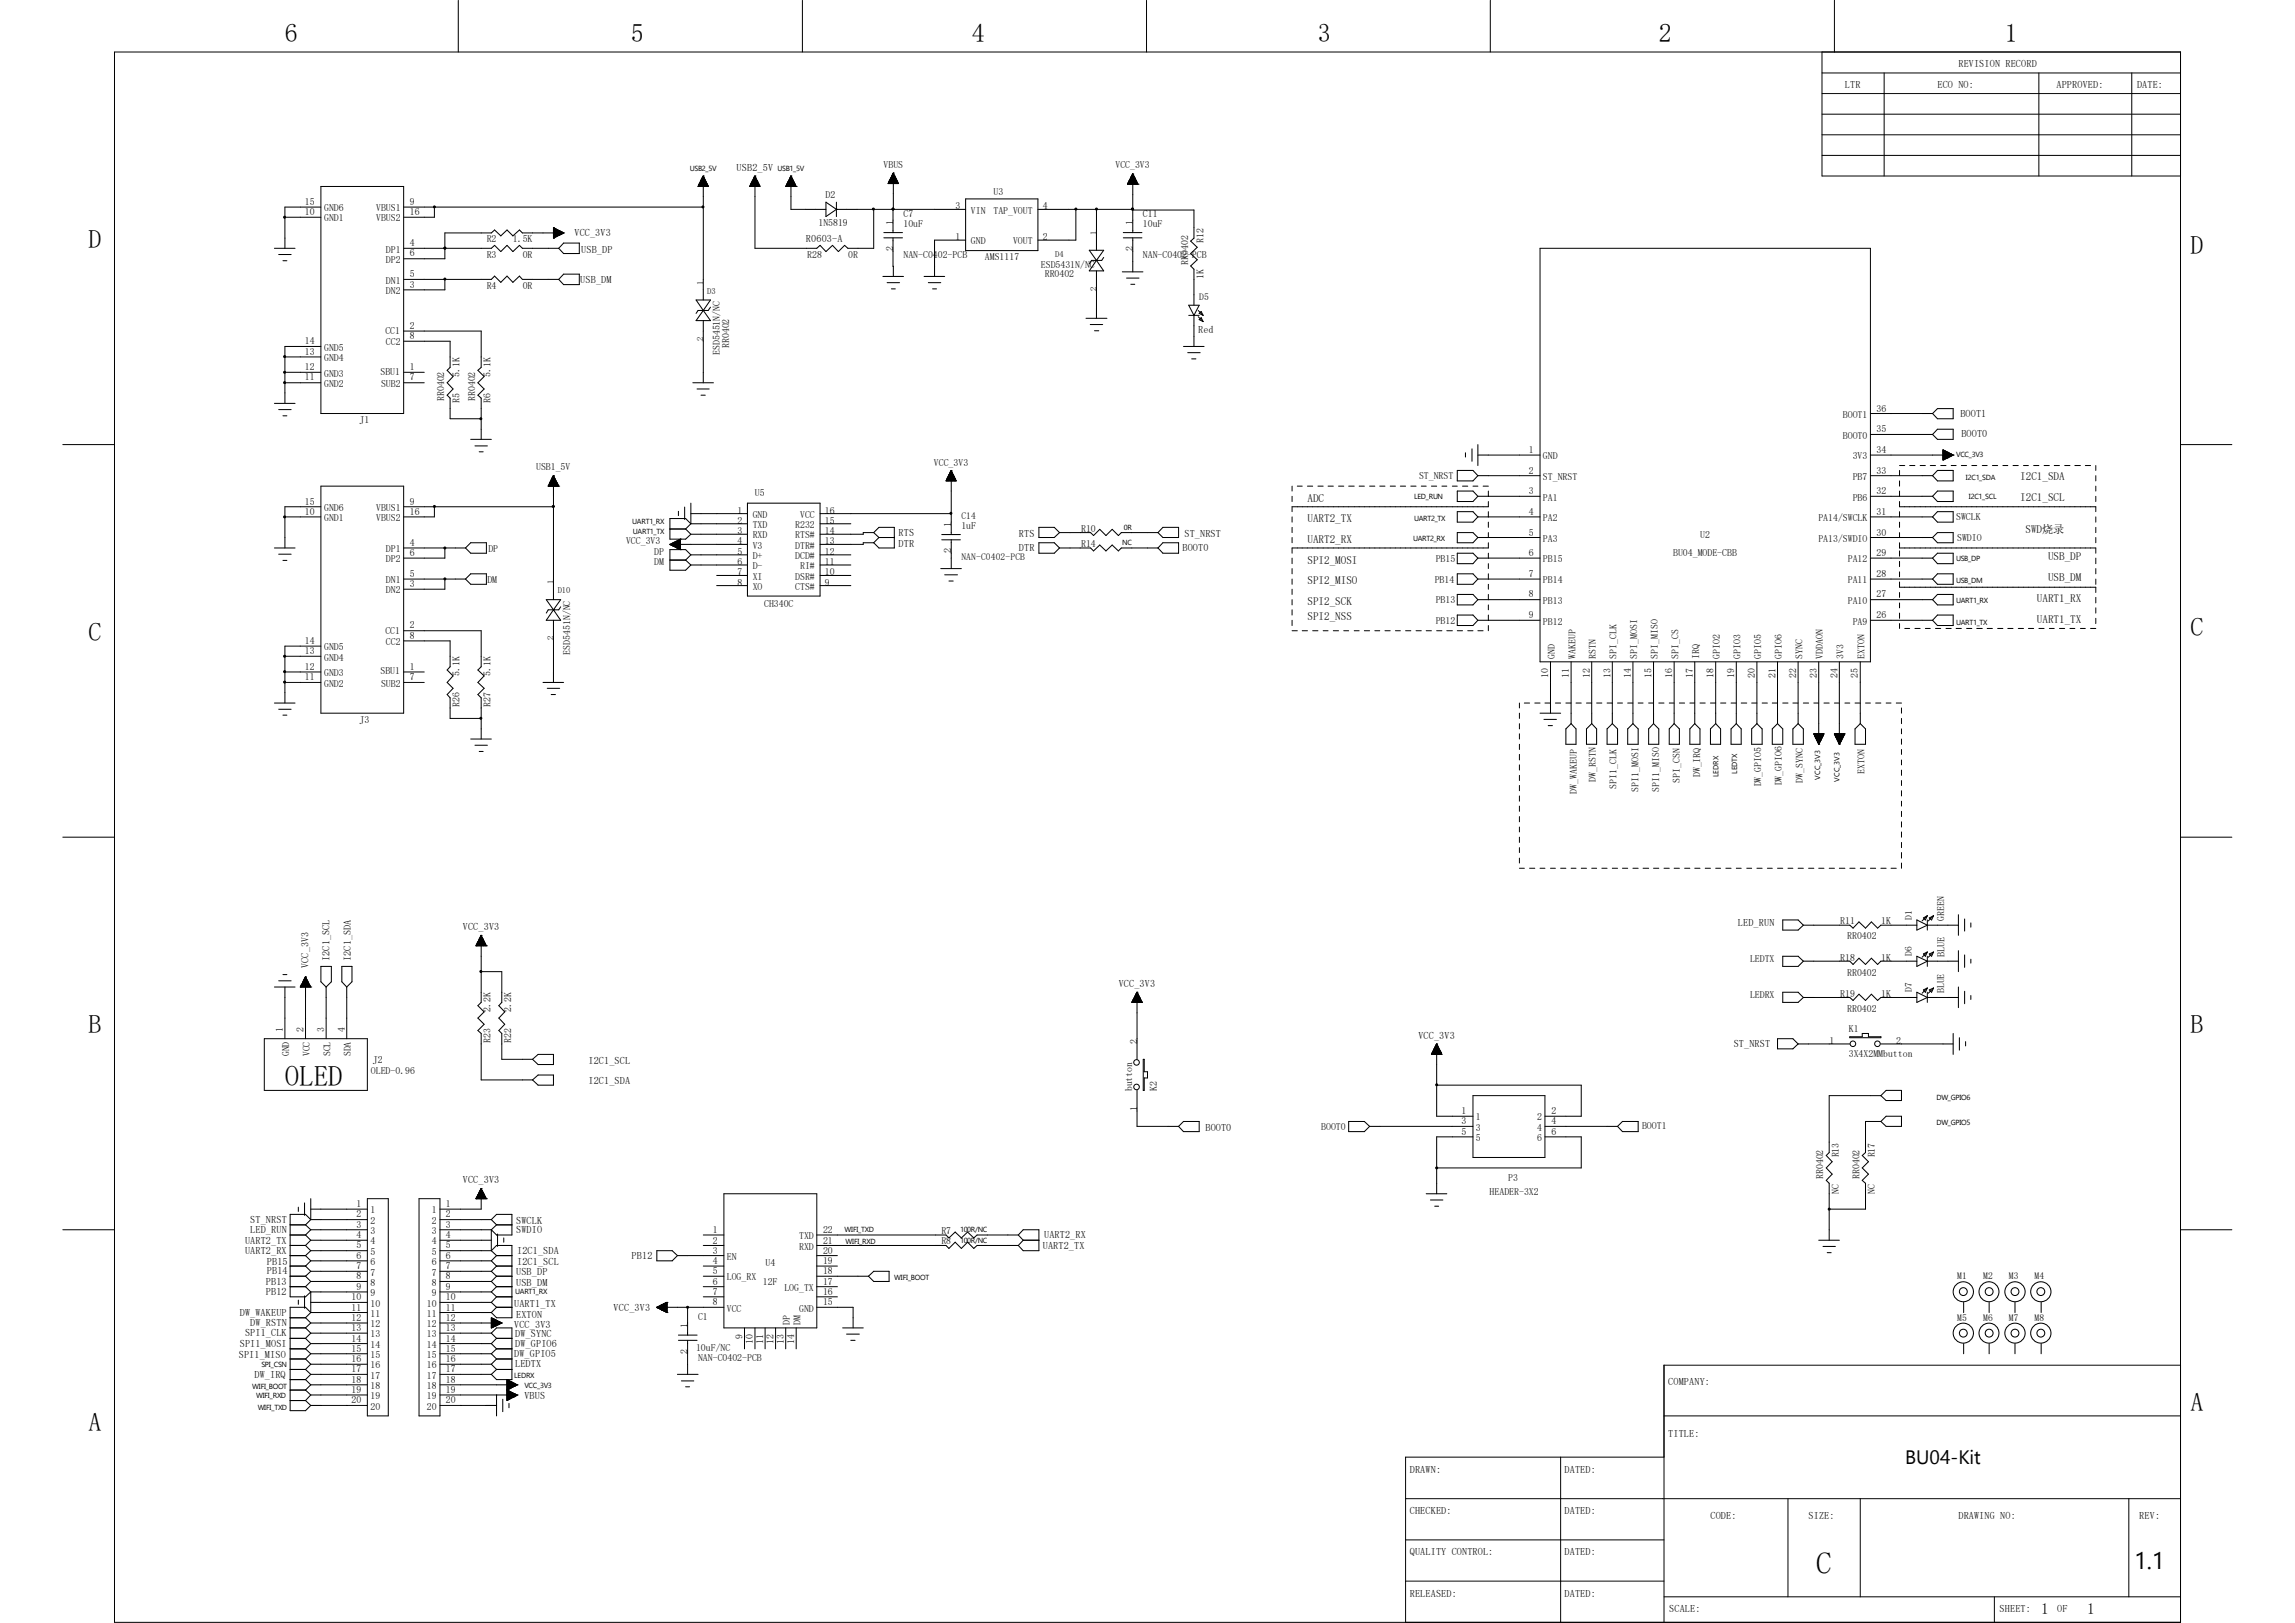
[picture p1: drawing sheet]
<svg xmlns="http://www.w3.org/2000/svg" width="297mm" height="210mm" viewBox="0 0 297 210" stroke-linecap="round" stroke-linejoin="round" font-family="sans-serif">
<defs><g id="words">
<text font-size="4" x="235" y="203.6">C</text>
<text font-size="3.7" x="36.9" y="140.5">OLED</text>
<g font-size="3.3">
<text x="36.9" y="5.4">6</text>
<text x="81.6" y="5.4">5</text>
<text x="125.8" y="5.4">4</text>
<text x="170.6" y="5.4">3</text>
<text x="214.7" y="5.4">2</text>
<text x="259.5" y="5.4">1</text>
<text x="11.5" y="32.1">D</text>
<text x="283.5" y="32.8">D</text>
<text x="11.5" y="82.9">C</text>
<text x="283.5" y="82.3">C</text>
<text x="11.5" y="133.7">B</text>
<text x="283.5" y="133.7">B</text>
<text x="11.5" y="185.2">A</text>
<text x="283.5" y="182.5">A</text>
</g>
<text font-size="3.1" x="276.2" y="203">1.1</text>
<text font-size="2.5" x="246.5" y="189.4">BU04-Kit</text>
<g font-size="2">
<text x="264.2" y="208.8">1</text>
<text x="270.1" y="208.8">1</text>
</g>
<g font-size="1.4">
<text x="169.2" y="64.9">ADC</text>
<text x="261.5" y="64.8">I2C1_SCL</text>
<text x="261.5" y="62.1">I2C1_SDA</text>
<text x="169.2" y="67.6">UART2_TX</text>
<text x="169.2" y="70.2">UART2_RX</text>
<text x="262.1" y="68.9">SWD烧录</text>
<text x="169.2" y="72.9">SPI2_MOSI</text>
<text x="169.2" y="75.6">SPI2_MISO</text>
<text x="263.6" y="77.9">UART1_RX</text>
<text x="265" y="72.5">USB_DP</text>
<text x="265" y="75.2">USB_DM</text>
<text x="169.2" y="78.3">SPI2_SCK</text>
<text x="169.2" y="80.3">SPI2_NSS</text>
<text x="263.6" y="80.6">UART1_TX</text>
</g>
<g font-size="1.3">
<text x="238.8" y="11.4">LTR</text>
<text x="250.7" y="11.4">ECO NO:</text>
<text x="253.4" y="8.7">REVISION RECORD</text>
<text x="266.1" y="11.4">APPROVED:</text>
<text x="276.6" y="11.4">DATE:</text>
<text x="95.3" y="22.1">USB2_5V</text>
<text x="114.3" y="21.8">VBUS</text>
<text x="144.4" y="21.8">VCC_3V3</text>
<text x="39.5" y="27.9">10</text>
<text x="39.5" y="26.5">15</text>
<text x="42" y="28.7">GND1</text>
<text x="42" y="27.3">GND6</text>
<text x="48.7" y="27.3">VBUS1</text>
<text x="48.7" y="28.7">VBUS2</text>
<text x="53" y="26.5">9</text>
<text x="53" y="27.9">16</text>
<text x="105.9" y="29.3">1N5819</text>
<text x="106.8" y="25.6">D2</text>
<text x="115.6" y="29.2" transform="rotate(-90 115.6 29.2)">1</text>
<text x="116.9" y="28.1">C7</text>
<text x="116.9" y="29.4">10uF</text>
<text x="123.7" y="27.1">3</text>
<text x="125.6" y="27.6">VIN</text>
<text x="128.6" y="27.6">TAP_VOUT</text>
<text x="128.6" y="25.2">U3</text>
<text x="135" y="27.1">4</text>
<text x="146.6" y="29.2" transform="rotate(-90 146.6 29.2)">1</text>
<text x="147.9" y="28.1">C11</text>
<text x="147.9" y="29.4">10uF</text>
<text x="50" y="32.7">DP1</text>
<text x="50" y="34">DP2</text>
<text x="53" y="31.9">4</text>
<text x="53" y="35.9">5</text>
<text x="53" y="33.2">6</text>
<text x="63" y="31.4">R2</text>
<text x="63" y="33.4">R3</text>
<text x="66.4" y="31.4">1.5K</text>
<text x="67.7" y="33.4">0R</text>
<text x="74.3" y="30.5">VCC_3V3</text>
<text x="75.2" y="32.7">USB_DP</text>
<text x="104.3" y="31.3">R0603-A</text>
<text x="104.5" y="33.4">R28</text>
<text x="109.8" y="33.4">0R</text>
<text x="115.6" y="32.5" transform="rotate(-90 115.6 32.5)">2</text>
<text x="116.9" y="33.4">NAN-C0402-PCB</text>
<text x="123.7" y="31.1">1</text>
<text x="125.6" y="31.6">GND</text>
<text x="127.5" y="33.6">AMS1117</text>
<text x="131.1" y="31.6">VOUT</text>
<text x="134.7" y="34.6">ESD5431N/NC</text>
<text x="135" y="31.1">2</text>
<text x="135.2" y="35.9">RR0402</text>
<text x="146.6" y="32.5" transform="rotate(-90 146.6 32.5)">2</text>
<text x="147.9" y="33.4">NAN-C0402-PCB</text>
<text x="153.8" y="34.2" transform="rotate(-90 153.8 34.2)">RR0402</text>
<text x="155.7" y="31.5" transform="rotate(-90 155.7 31.5)">R12</text>
<text x="50" y="38.1">DN2</text>
<text x="50" y="36.7">DN1</text>
<text x="53" y="37.2">3</text>
<text x="63" y="37.4">R4</text>
<text x="67.7" y="37.4">0R</text>
<text x="75.1" y="36.7">USB_DM</text>
<text x="155.7" y="36.2" transform="rotate(-90 155.7 36.2)">1K</text>
<text x="39.5" y="47.9">12</text>
<text x="39.5" y="45.9">13</text>
<text x="39.5" y="44.6">14</text>
<text x="42" y="46.7">GND4</text>
<text x="42" y="45.4">GND5</text>
<text x="49.9" y="43.3">CC1</text>
<text x="50" y="44.7">CC2</text>
<text x="53" y="47.9">1</text>
<text x="53" y="42.6">2</text>
<text x="53" y="43.9">8</text>
<text x="93.2" y="45.9" transform="rotate(-90 93.2 45.9)">ESD5451N/NC</text>
<text x="94.4" y="45" transform="rotate(-90 94.4 45)">RR0402</text>
<text x="155.1" y="43.1">Red</text>
<text x="39.5" y="49.2">11</text>
<text x="42" y="50.1">GND2</text>
<text x="42" y="48.7">GND3</text>
<text x="49.2" y="48.5">SBU1</text>
<text x="49.3" y="50.1">SUB2</text>
<text x="53" y="49.2">7</text>
<text x="57.5" y="51.9" transform="rotate(-90 57.5 51.9)">RR0402</text>
<text x="59.5" y="52.1" transform="rotate(-90 59.5 52.1)">R5</text>
<text x="59.5" y="48.7" transform="rotate(-90 59.5 48.7)">5.1K</text>
<text x="61.5" y="51.9" transform="rotate(-90 61.5 51.9)">RR0402</text>
<text x="63.5" y="52.1" transform="rotate(-90 63.5 52.1)">R6</text>
<text x="63.5" y="48.7" transform="rotate(-90 63.5 48.7)">5.1K</text>
<text x="242.9" y="53.3">36</text>
<text x="253.7" y="53.9">BOOT1</text>
<text x="46.5" y="54.7">J1</text>
<text x="197.9" y="58.6">1</text>
<text x="199.7" y="59.4">GND</text>
<text x="238.5" y="56.8">BOOT0</text>
<text x="238.5" y="54.1">BOOT1</text>
<text x="239.8" y="59.4">3V3</text>
<text x="242.9" y="58.6">34</text>
<text x="242.9" y="55.9">35</text>
<text x="253.8" y="56.6">BOOT0</text>
<text x="39.5" y="65.3">15</text>
<text x="53" y="65.3">9</text>
<text x="69.4" y="60.9">USB1_5V</text>
<text x="97.7" y="64.2">U5</text>
<text x="120.9" y="60.2">VCC_3V3</text>
<text x="183.6" y="61.9">ST_NRST</text>
<text x="197.9" y="61.3">2</text>
<text x="197.9" y="64">3</text>
<text x="199.7" y="62.1">ST_NRST</text>
<text x="199.7" y="64.8">PA1</text>
<text x="239.8" y="64.8">PB6</text>
<text x="239.8" y="62.1">PB7</text>
<text x="242.9" y="64">32</text>
<text x="242.9" y="61.3">33</text>
<text x="39.5" y="66.6">10</text>
<text x="42" y="67.4">GND1</text>
<text x="42" y="66.1">GND6</text>
<text x="48.7" y="66.1">VBUS1</text>
<text x="48.7" y="67.4">VBUS2</text>
<text x="50" y="71.5">DP1</text>
<text x="53" y="70.7">4</text>
<text x="53" y="72">6</text>
<text x="53" y="66.6">16</text>
<text x="63.2" y="71.5">DP</text>
<text x="81" y="70.4">VCC_3V3</text>
<text x="84.7" y="71.8">DP</text>
<text x="95.5" y="66.5">1</text>
<text x="95.5" y="67.8">2</text>
<text x="95.5" y="69.1">3</text>
<text x="95.5" y="70.4">4</text>
<text x="95.5" y="71.8">5</text>
<text x="97.4" y="67">GND</text>
<text x="97.4" y="68.3">TXD</text>
<text x="97.4" y="69.7">RXD</text>
<text x="97.4" y="71">V3</text>
<text x="102.9" y="71">DTR#</text>
<text x="102.9" y="69.7">RTS#</text>
<text x="102.9" y="68.3">R232</text>
<text x="103.5" y="67">VCC</text>
<text x="106.8" y="71.8">12</text>
<text x="106.8" y="70.4">13</text>
<text x="106.8" y="69.1">14</text>
<text x="106.8" y="67.8">15</text>
<text x="106.8" y="66.5">16</text>
<text x="116.3" y="69.3">RTS</text>
<text x="116.3" y="70.8">DTR</text>
<text x="123.1" y="71.6" transform="rotate(-90 123.1 71.6)">2</text>
<text x="123.1" y="68.2" transform="rotate(-90 123.1 68.2)">1</text>
<text x="124.4" y="68.5">1uF</text>
<text x="131.9" y="69.4">RTS</text>
<text x="131.9" y="71.3">DTR</text>
<text x="139.9" y="68.8">R10</text>
<text x="139.9" y="70.8">R14</text>
<text x="153" y="71.3">BOOT0</text>
<text x="153.3" y="69.4">ST_NRST</text>
<text x="197.9" y="66.6">4</text>
<text x="197.9" y="69.3">5</text>
<text x="197.9" y="72">6</text>
<text x="199.7" y="67.4">PA2</text>
<text x="199.7" y="70.1">PA3</text>
<text x="220" y="69.6">U2</text>
<text x="235.3" y="70.1">PA13/SWDIO</text>
<text x="235.3" y="67.4">PA14/SWCLK</text>
<text x="242.9" y="72">29</text>
<text x="242.9" y="69.3">30</text>
<text x="242.9" y="66.6">31</text>
<text x="253.2" y="67.3">SWCLK</text>
<text x="253.3" y="70">SWDIO</text>
<text x="50" y="76.8">DN2</text>
<text x="50" y="75.5">DN1</text>
<text x="50" y="72.8">DP2</text>
<text x="53" y="76">3</text>
<text x="53" y="74.6">5</text>
<text x="63.1" y="75.5">DM</text>
<text x="84.7" y="73.1">DM</text>
<text x="95.5" y="73.1">6</text>
<text x="95.5" y="74.5">7</text>
<text x="95.5" y="75.8">8</text>
<text x="97.4" y="72.3">D+</text>
<text x="97.4" y="73.7">D-</text>
<text x="97.4" y="75">XI</text>
<text x="97.4" y="76.3">XO</text>
<text x="102.9" y="76.3">CTS#</text>
<text x="102.9" y="75">DSR#</text>
<text x="102.9" y="72.3">DCD#</text>
<text x="103.5" y="73.7">RI#</text>
<text x="106.8" y="75.8">9</text>
<text x="106.8" y="74.5">10</text>
<text x="106.8" y="73.1">11</text>
<text x="185.7" y="75.5">PB14</text>
<text x="185.8" y="72.8">PB15</text>
<text x="197.9" y="74.6">7</text>
<text x="197.9" y="77.3">8</text>
<text x="199.7" y="72.8">PB15</text>
<text x="199.7" y="75.5">PB14</text>
<text x="216.5" y="72">BU04_MODE-CBB</text>
<text x="239.1" y="75.5">PA11</text>
<text x="239.1" y="72.8">PA12</text>
<text x="242.9" y="77.3">27</text>
<text x="242.9" y="74.6">28</text>
<text x="39.5" y="83.4">14</text>
<text x="49.9" y="82">CC1</text>
<text x="50" y="83.5">CC2</text>
<text x="53" y="81.3">2</text>
<text x="53" y="82.7">8</text>
<text x="98.9" y="78.5">CH340C</text>
<text x="185.8" y="78">PB13</text>
<text x="185.8" y="80.7">PB12</text>
<text x="197.9" y="80">9</text>
<text x="199.7" y="78.1">PB13</text>
<text x="199.7" y="80.8">PB12</text>
<text x="239.1" y="78.1">PA10</text>
<text x="239.8" y="80.8">PA9</text>
<text x="242.9" y="80">26</text>
<text x="39.5" y="88">11</text>
<text x="39.5" y="86.7">12</text>
<text x="39.5" y="84.7">13</text>
<text x="42" y="88.9">GND2</text>
<text x="42" y="87.5">GND3</text>
<text x="42" y="85.5">GND4</text>
<text x="42" y="84.2">GND5</text>
<text x="49.2" y="87.2">SBU1</text>
<text x="49.3" y="88.9">SUB2</text>
<text x="53" y="86.7">1</text>
<text x="53" y="88">7</text>
<text x="59.5" y="87.5" transform="rotate(-90 59.5 87.5)">5.1K</text>
<text x="63.5" y="87.5" transform="rotate(-90 63.5 87.5)">5.1K</text>
<text x="73.8" y="84.7" transform="rotate(-90 73.8 84.7)">ESD5451N/NC</text>
<text x="200.4" y="87.7" transform="rotate(-90 200.4 87.7)">10</text>
<text x="201.2" y="85.2" transform="rotate(-90 201.2 85.2)">GND</text>
<text x="203" y="87.7" transform="rotate(-90 203 87.7)">11</text>
<text x="203.9" y="85.2" transform="rotate(-90 203.9 85.2)">WAKEUP</text>
<text x="205.7" y="87.7" transform="rotate(-90 205.7 87.7)">12</text>
<text x="206.5" y="85.2" transform="rotate(-90 206.5 85.2)">RSTN</text>
<text x="208.4" y="87.7" transform="rotate(-90 208.4 87.7)">13</text>
<text x="209.2" y="85.2" transform="rotate(-90 209.2 85.2)">SPI_CLK</text>
<text x="211.1" y="87.7" transform="rotate(-90 211.1 87.7)">14</text>
<text x="211.9" y="85.2" transform="rotate(-90 211.9 85.2)">SPI_MOSI</text>
<text x="213.7" y="87.7" transform="rotate(-90 213.7 87.7)">15</text>
<text x="214.5" y="85.2" transform="rotate(-90 214.5 85.2)">SPI_MISO</text>
<text x="216.4" y="87.7" transform="rotate(-90 216.4 87.7)">16</text>
<text x="217.2" y="85.2" transform="rotate(-90 217.2 85.2)">SPI_CS</text>
<text x="219.1" y="87.7" transform="rotate(-90 219.1 87.7)">17</text>
<text x="219.9" y="85.2" transform="rotate(-90 219.9 85.2)">IRQ</text>
<text x="221.7" y="87.7" transform="rotate(-90 221.7 87.7)">18</text>
<text x="222.6" y="85.2" transform="rotate(-90 222.6 85.2)">GPIO2</text>
<text x="224.4" y="87.7" transform="rotate(-90 224.4 87.7)">19</text>
<text x="225.3" y="85.2" transform="rotate(-90 225.3 85.2)">GPIO3</text>
<text x="227.1" y="87.7" transform="rotate(-90 227.1 87.7)">20</text>
<text x="227.9" y="85.2" transform="rotate(-90 227.9 85.2)">GPIO5</text>
<text x="229.8" y="87.7" transform="rotate(-90 229.8 87.7)">21</text>
<text x="230.6" y="85.2" transform="rotate(-90 230.6 85.2)">GPIO6</text>
<text x="232.5" y="87.7" transform="rotate(-90 232.5 87.7)">22</text>
<text x="233.3" y="85.2" transform="rotate(-90 233.3 85.2)">SYNC</text>
<text x="235.1" y="87.7" transform="rotate(-90 235.1 87.7)">23</text>
<text x="235.9" y="85.2" transform="rotate(-90 235.9 85.2)">VDDAON</text>
<text x="237.8" y="87.7" transform="rotate(-90 237.8 87.7)">24</text>
<text x="238.6" y="85.2" transform="rotate(-90 238.6 85.2)">3V3</text>
<text x="240.5" y="87.7" transform="rotate(-90 240.5 87.7)">25</text>
<text x="241.3" y="85.2" transform="rotate(-90 241.3 85.2)">EXTON</text>
<text x="46.5" y="93.5">J3</text>
<text x="59.5" y="91.5" transform="rotate(-90 59.5 91.5)">R26</text>
<text x="63.5" y="91.5" transform="rotate(-90 63.5 91.5)">R27</text>
<text x="206.5" y="101.1" transform="rotate(-90 206.5 101.1)">DW_RSTN</text>
<text x="217.4" y="101.3" transform="rotate(-90 217.4 101.3)">SPI_CSN</text>
<text x="220" y="100.6" transform="rotate(-90 220 100.6)">DW_IRQ</text>
<text x="227.9" y="101.8" transform="rotate(-90 227.9 101.8)">DW_GPIO5</text>
<text x="230.6" y="101.6" transform="rotate(-90 230.6 101.6)">DW_GPIO6</text>
<text x="233.3" y="101.3" transform="rotate(-90 233.3 101.3)">DW_SYNC</text>
<text x="241.3" y="100.2" transform="rotate(-90 241.3 100.2)">EXTON</text>
<text x="204.1" y="102.7" transform="rotate(-90 204.1 102.7)">DW_WAKEUP</text>
<text x="209.2" y="102.1" transform="rotate(-90 209.2 102.1)">SPI1_CLK</text>
<text x="212" y="102.4" transform="rotate(-90 212 102.4)">SPI1_MOSI</text>
<text x="214.7" y="102.4" transform="rotate(-90 214.7 102.4)">SPI1_MISO</text>
<text x="224.9" y="119.8">LED_RUN</text>
<text x="238.2" y="119.6">R11</text>
<text x="243.5" y="119.6">1K</text>
<text x="251.6" y="119.2" transform="rotate(-90 251.6 119.2)">GREEN</text>
<text x="39.9" y="125.3" transform="rotate(-90 39.9 125.3)">VCC_3V3</text>
<text x="42.6" y="124.4" transform="rotate(-90 42.6 124.4)">I2C1_SCL</text>
<text x="45.4" y="124.4" transform="rotate(-90 45.4 124.4)">I2C1_SDA</text>
<text x="59.9" y="120.4">VCC_3V3</text>
<text x="226.5" y="124.5">LEDTX</text>
<text x="238.2" y="124.3">R18</text>
<text x="239.1" y="121.5">RR0402</text>
<text x="243.5" y="124.3">1K</text>
<text x="251.6" y="123.9" transform="rotate(-90 251.6 123.9)">BLUE</text>
<text x="63.5" y="130.9" transform="rotate(-90 63.5 130.9)">2.2K</text>
<text x="66.2" y="130.9" transform="rotate(-90 66.2 130.9)">2.2K</text>
<text x="144.8" y="127.7">VCC_3V3</text>
<text x="226.5" y="129.2">LEDRX</text>
<text x="238.2" y="128.9">R19</text>
<text x="239.1" y="126.2">RR0402</text>
<text x="239.1" y="130.9">RR0402</text>
<text x="243.5" y="128.9">1K</text>
<text x="251.6" y="128.5" transform="rotate(-90 251.6 128.5)">BLUE</text>
<text x="36.6" y="133.6" transform="rotate(-90 36.6 133.6)">1</text>
<text x="37.4" y="136.7" transform="rotate(-90 37.4 136.7)">GND</text>
<text x="39.3" y="133.6" transform="rotate(-90 39.3 133.6)">2</text>
<text x="40.1" y="136.7" transform="rotate(-90 40.1 136.7)">VCC</text>
<text x="42" y="133.6" transform="rotate(-90 42 133.6)">3</text>
<text x="42.8" y="136.7" transform="rotate(-90 42.8 136.7)">SCL</text>
<text x="44.6" y="133.6" transform="rotate(-90 44.6 133.6)">4</text>
<text x="45.4" y="136.7" transform="rotate(-90 45.4 136.7)">SDA</text>
<text x="48.3" y="137.5">J2</text>
<text x="63.5" y="135" transform="rotate(-90 63.5 135)">R23</text>
<text x="66.2" y="135" transform="rotate(-90 66.2 135)">R22</text>
<text x="76.2" y="137.6">I2C1_SCL</text>
<text x="147.2" y="135.1" transform="rotate(-90 147.2 135.1)">2</text>
<text x="183.6" y="134.4">VCC_3V3</text>
<text x="224.4" y="135.5">ST_NRST</text>
<text x="236.8" y="135.1">1</text>
<text x="239.3" y="133.6">K1</text>
<text x="239.3" y="136.8">3X4X2MMbutton</text>
<text x="245.4" y="135.1">2</text>
<text x="48" y="139">OLED-0.96</text>
<text x="76.2" y="140.3">I2C1_SDA</text>
<text x="146.5" y="141.2" transform="rotate(-90 146.5 141.2)">button</text>
<text x="147.2" y="143.7" transform="rotate(-90 147.2 143.7)">1</text>
<text x="149.7" y="141.2" transform="rotate(-90 149.7 141.2)">K2</text>
<text x="156" y="146.3">BOOT0</text>
<text x="171" y="146.2">BOOT0</text>
<text x="189.1" y="144.2">1</text>
<text x="189.1" y="145.5">3</text>
<text x="189.1" y="146.9">5</text>
<text x="191" y="145">1</text>
<text x="191" y="146.3">3</text>
<text x="191" y="147.7">5</text>
<text x="198.9" y="145">2</text>
<text x="198.9" y="146.3">4</text>
<text x="198.9" y="147.7">6</text>
<text x="200.8" y="144.2">2</text>
<text x="200.8" y="145.5">4</text>
<text x="200.8" y="146.9">6</text>
<text x="212.5" y="146">BOOT1</text>
<text x="238" y="149.8" transform="rotate(-90 238 149.8)">R13</text>
<text x="242.6" y="149.8" transform="rotate(-90 242.6 149.8)">R17</text>
<text x="59.9" y="153.1">VCC_3V3</text>
<text x="192.8" y="154.6">HEADER-3X2</text>
<text x="195.2" y="152.9">P3</text>
<text x="236" y="152.6" transform="rotate(-90 236 152.6)">RR0402</text>
<text x="238" y="154.5" transform="rotate(-90 238 154.5)">NC</text>
<text x="240.7" y="152.6" transform="rotate(-90 240.7 152.6)">RR0402</text>
<text x="242.6" y="154.5" transform="rotate(-90 242.6 154.5)">NC</text>
<text x="31.7" y="160.9">UART2_TX</text>
<text x="32.4" y="158.2">ST_NRST</text>
<text x="32.4" y="159.6">LED_RUN</text>
<text x="46.1" y="156.2">1</text>
<text x="46.1" y="157.5">2</text>
<text x="46.1" y="158.9">3</text>
<text x="46.1" y="160.2">4</text>
<text x="46.1" y="161.5">5</text>
<text x="48" y="157">1</text>
<text x="48" y="158.4">2</text>
<text x="48" y="159.7">3</text>
<text x="48" y="161">4</text>
<text x="55.9" y="157">1</text>
<text x="55.9" y="158.4">2</text>
<text x="55.9" y="159.7">3</text>
<text x="55.9" y="161">4</text>
<text x="57.7" y="156.2">1</text>
<text x="57.7" y="157.5">2</text>
<text x="57.7" y="158.9">3</text>
<text x="57.7" y="160.2">4</text>
<text x="57.7" y="161.5">5</text>
<text x="66.8" y="158.4">SWCLK</text>
<text x="66.8" y="159.6">SWDIO</text>
<text x="92.2" y="159.6">1</text>
<text x="92.2" y="160.9">2</text>
<text x="103.4" y="160.4">TXD</text>
<text x="103.4" y="161.7">RXD</text>
<text x="106.5" y="159.6">22</text>
<text x="106.5" y="160.9">21</text>
<text x="121.8" y="159.7">R7</text>
<text x="121.8" y="161">R8</text>
<text x="135" y="161.7">UART2_TX</text>
<text x="135.1" y="160.2">UART2_RX</text>
<text x="31.7" y="162.2">UART2_RX</text>
<text x="34.4" y="166.2">PB13</text>
<text x="34.4" y="167.6">PB12</text>
<text x="34.5" y="163.7">PB15</text>
<text x="34.5" y="164.9">PB14</text>
<text x="46.1" y="162.9">6</text>
<text x="46.1" y="164.2">7</text>
<text x="46.1" y="165.6">8</text>
<text x="46.1" y="166.9">9</text>
<text x="48" y="162.4">5</text>
<text x="48" y="163.7">6</text>
<text x="48" y="165.1">7</text>
<text x="48" y="166.4">8</text>
<text x="48" y="167.7">9</text>
<text x="55.9" y="162.4">5</text>
<text x="55.9" y="163.7">6</text>
<text x="55.9" y="165.1">7</text>
<text x="55.9" y="166.4">8</text>
<text x="55.9" y="167.7">9</text>
<text x="57.7" y="162.9">6</text>
<text x="57.7" y="164.2">7</text>
<text x="57.7" y="165.6">8</text>
<text x="57.7" y="166.9">9</text>
<text x="66.8" y="165">USB_DP</text>
<text x="66.8" y="166.4">USB_DM</text>
<text x="66.9" y="162.2">I2C1_SDA</text>
<text x="66.9" y="163.7">I2C1_SCL</text>
<text x="81.7" y="162.9">PB12</text>
<text x="92.2" y="162.2">3</text>
<text x="92.2" y="163.6">4</text>
<text x="92.2" y="164.9">5</text>
<text x="92.2" y="166.2">6</text>
<text x="92.2" y="167.6">7</text>
<text x="94.1" y="163">EN</text>
<text x="94.1" y="165.7">LOG_RX</text>
<text x="98.7" y="166.2">12F</text>
<text x="99.1" y="163.8">U4</text>
<text x="101.5" y="167">LOG_TX</text>
<text x="106.5" y="162.2">20</text>
<text x="106.5" y="163.6">19</text>
<text x="106.5" y="164.9">18</text>
<text x="106.5" y="166.2">17</text>
<text x="106.5" y="167.6">16</text>
<text x="31" y="170.3">DW_WAKEUP</text>
<text x="31.7" y="172.9">SPI1_CLK</text>
<text x="32.4" y="171.6">DW_RSTN</text>
<text x="45.5" y="168.2">10</text>
<text x="45.5" y="169.6">11</text>
<text x="45.5" y="170.9">12</text>
<text x="45.5" y="172.3">13</text>
<text x="45.5" y="173.6">14</text>
<text x="48" y="169.1">10</text>
<text x="48" y="170.4">11</text>
<text x="48" y="171.7">12</text>
<text x="48" y="173.1">13</text>
<text x="55.2" y="169.1">10</text>
<text x="55.2" y="170.4">11</text>
<text x="55.2" y="171.7">12</text>
<text x="55.2" y="173.1">13</text>
<text x="57.7" y="168.2">10</text>
<text x="57.7" y="169.6">11</text>
<text x="57.7" y="170.9">12</text>
<text x="57.7" y="172.3">13</text>
<text x="57.7" y="173.6">14</text>
<text x="66.5" y="169.2">UART1_TX</text>
<text x="66.5" y="171.8">VCC_3V3</text>
<text x="66.7" y="173.1">DW_SYNC</text>
<text x="66.8" y="170.5">EXTON</text>
<text x="79.4" y="169.6">VCC_3V3</text>
<text x="89" y="171.8" transform="rotate(-90 89 171.8)">1</text>
<text x="90.3" y="170.8">C1</text>
<text x="92.2" y="168.9">8</text>
<text x="94.1" y="169.7">VCC</text>
<text x="96.1" y="173.3" transform="rotate(-90 96.1 173.3)">9</text>
<text x="97.4" y="173.9" transform="rotate(-90 97.4 173.9)">10</text>
<text x="98.8" y="173.9" transform="rotate(-90 98.8 173.9)">11</text>
<text x="100.1" y="173.9" transform="rotate(-90 100.1 173.9)">12</text>
<text x="101.4" y="173.9" transform="rotate(-90 101.4 173.9)">13</text>
<text x="102.2" y="171.4" transform="rotate(-90 102.2 171.4)">DP</text>
<text x="102.8" y="173.9" transform="rotate(-90 102.8 173.9)">14</text>
<text x="103.4" y="169.7">GND</text>
<text x="103.6" y="171.4" transform="rotate(-90 103.6 171.4)">DM</text>
<text x="106.5" y="168.9">15</text>
<text x="30.9" y="175.7">SPI1_MISO</text>
<text x="31" y="174.2">SPI1_MOSI</text>
<text x="32.9" y="178.3">DW_IRQ</text>
<text x="45.5" y="174.9">15</text>
<text x="45.5" y="176.3">16</text>
<text x="45.5" y="177.6">17</text>
<text x="45.5" y="178.9">18</text>
<text x="48" y="174.4">14</text>
<text x="48" y="175.7">15</text>
<text x="48" y="177.1">16</text>
<text x="48" y="178.4">17</text>
<text x="48" y="179.7">18</text>
<text x="55.2" y="174.4">14</text>
<text x="55.2" y="175.7">15</text>
<text x="55.2" y="177.1">16</text>
<text x="55.2" y="178.4">17</text>
<text x="55.2" y="179.7">18</text>
<text x="57.7" y="174.9">15</text>
<text x="57.7" y="176.3">16</text>
<text x="57.7" y="177.6">17</text>
<text x="57.7" y="178.9">18</text>
<text x="66.5" y="175.6">DW_GPIO5</text>
<text x="66.7" y="174.2">DW_GPIO6</text>
<text x="66.7" y="176.9">LEDTX</text>
<text x="89" y="175.2" transform="rotate(-90 89 175.2)">2</text>
<text x="90.1" y="174.8">10uF/NC</text>
<text x="90.3" y="176.1">NAN-C0402-PCB</text>
<text x="215.9" y="179.2">COMPANY:</text>
<text x="45.5" y="180.3">19</text>
<text x="45.5" y="181.6">20</text>
<text x="48" y="181.1">19</text>
<text x="48" y="182.4">20</text>
<text x="55.2" y="181.1">19</text>
<text x="55.2" y="182.4">20</text>
<text x="57.7" y="180.3">19</text>
<text x="57.7" y="181.6">20</text>
<text x="67.9" y="181.1">VBUS</text>
<text x="215.9" y="185.9">TITLE:</text>
<text x="182.5" y="190.5">DRAWN:</text>
<text x="202.5" y="190.5">DATED:</text>
<text x="182.5" y="195.9">CHECKED:</text>
<text x="202.5" y="195.9">DATED:</text>
<text x="221.4" y="196.6">CODE:</text>
<text x="234.1" y="196.6">SIZE:</text>
<text x="253.4" y="196.6">DRAWING NO:</text>
<text x="276.9" y="196.6">REV:</text>
<text x="182.5" y="201.3">QUALITY CONTROL:</text>
<text x="202.5" y="201.3">DATED:</text>
<text x="182.5" y="206.6">RELEASED:</text>
<text x="202.5" y="206.6">DATED:</text>
<text x="216" y="208.6">SCALE:</text>
<text x="258.8" y="208.6">SHEET:</text>
<text x="266.2" y="208.6">OF</text>
</g>
<g font-size="1.2">
<text x="155.2" y="38.8">D5</text>
<text x="124.4" y="67.1">C14</text>
<text x="124.4" y="72.5">NAN-C0402-PCB</text>
<text x="247.4" y="119" transform="rotate(-90 247.4 119)">D1</text>
<text x="247.4" y="123.7" transform="rotate(-90 247.4 123.7)">D6</text>
<text x="247.4" y="128.4" transform="rotate(-90 247.4 128.4)">D7</text>
<text x="253.3" y="165.6">M1</text>
<text x="256.7" y="165.6">M2</text>
<text x="260" y="165.6">M3</text>
<text x="263.3" y="165.6">M4</text>
<text x="253.3" y="170.9">M5</text>
<text x="256.7" y="170.9">M6</text>
<text x="260" y="170.9">M7</text>
<text x="263.3" y="170.9">M8</text>
</g>
<g font-size="1.1">
<text x="136.6" y="33.3">D4</text>
<text x="141.9" y="30.4" transform="rotate(-90 141.9 30.4)">1</text>
<text x="91" y="36.8" transform="rotate(-90 91 36.8)">1</text>
<text x="91.5" y="38">D3</text>
<text x="141.9" y="37.6" transform="rotate(-90 141.9 37.6)">2</text>
<text x="91" y="44.1" transform="rotate(-90 91 44.1)">2</text>
<text x="71.6" y="75.6" transform="rotate(-90 71.6 75.6)">1</text>
<text x="72.2" y="76.8">D10</text>
<text x="71.6" y="82.8" transform="rotate(-90 71.6 82.8)">2</text>
</g>
<g font-size="1">
<text x="89.3" y="22.1">USB2_5V</text>
<text x="100.6" y="22.1">USB1_5V</text>
<text x="253.2" y="59.1">VCC_3V3</text>
<text x="183" y="64.6">LED_RUN</text>
<text x="254.4" y="62.1">I2C1_SDA</text>
<text x="254.8" y="64.6">I2C1_SCL</text>
<text x="81.8" y="67.8">UART1_RX</text>
<text x="81.9" y="69.1">UART1_TX</text>
<text x="145.2" y="70.5">NC</text>
<text x="145.5" y="68.5">0R</text>
<text x="182.9" y="70">UART2_RX</text>
<text x="183" y="67.4">UART2_TX</text>
<text x="253.2" y="72.6">USB_DP</text>
<text x="253.2" y="75.5">USB_DM</text>
<text x="253.2" y="78">UART1_RX</text>
<text x="253.2" y="80.8">UART1_TX</text>
<text x="222.4" y="100.6" transform="rotate(-90 222.4 100.6)">LEDRX</text>
<text x="224.8" y="100.2" transform="rotate(-90 224.8 100.2)">LEDTX</text>
<text x="235.5" y="100.9" transform="rotate(-90 235.5 100.9)">VCC_3V3</text>
<text x="238.1" y="101.1" transform="rotate(-90 238.1 101.1)">VCC_3V3</text>
<text x="250.6" y="142.3">DW_GPIO6</text>
<text x="250.6" y="145.6">DW_GPIO5</text>
<text x="109.3" y="159.4">WIFI_TXD</text>
<text x="109.4" y="161">WIFI_RXD</text>
<text x="124.2" y="159.4">100R/NC</text>
<text x="124.2" y="160.8">100R/NC</text>
<text x="66.7" y="167.4">UART1_RX</text>
<text x="115.7" y="165.7">WIFI_BOOT</text>
<text x="32.6" y="179.7">WIFI_BOOT</text>
<text x="33.8" y="176.9">SPI_CSN</text>
<text x="66.5" y="178.3">LEDRX</text>
<text x="67.9" y="179.6">VCC_3V3</text>
<text x="33.1" y="180.9">WIFI_RXD</text>
<text x="33.4" y="182.4">WIFI_TXD</text>
</g>
</g></defs>
<g fill="none" stroke="#000" stroke-width=".13">
<path d="M14.8 6.7h267.4v203.2h-267.4zM59.3 0v6.7M103.8 0v6.7M148.4 0v6.7M192.9 0v6.7M235.8 14.8h46.4M235.8 9.4h46.4M235.8 12.1h46.4M235.8 17.4h46.4M235.8 6.7v16.1h46.4M237.4 0v6.7M243.8 9.4v13.4"/>
<path d="M263.9 9.4v13.4M275.9 9.4v13.4M35.5 32.1h2.7M36.1 32.9h1.6M36.6 33.7h.5M36.9 28.1h4.6M41.5 24.1h10.7v29.4h-10.7zM41.5 26.8h-4.6v5.3M52.2 32.1h11.4l.4-.4 .8 .9 .8-.9 .8 .9 .8-.9 .4 .4h4.7M52.2 36.2h11.4l.4-.5 .8 .8 .8-.8 .8 .8 .8-.8 .4 .5h4.7M52.2 26.8h38.8M56.2 26.8v1.3h-4"/>
<path d="M57.6 32.1h.1M57.6 36.2v1.3h-5.4M71.6 30.8h.1M71.6 29.5h.1M71.6 30.8h.2M71.6 30.1h1.3M71.6 29.5v1.3M71.6 29.5l1.3 .6M71.6 30.7h.2M71.6 30.6h.4M71.6 29.8h.6v.7h-.6M71.6 30.5h.7"/>
<path d="M71.6 30.4h.8M71.6 30.4h.9M71.6 30.3h1M71.6 30.2h1.3M71.6 30.1h1.2v.1M71.6 30h1.1v.3M71.6 29.9h1M71.6 29.9h.9M71.6 29.8h.7v.6M71.6 29.8h.7M71.6 29.7h.5M71.6 29.6h.3v1"/>
<path d="M71.6 29.5h.2M71.6 29.5h.1v1.3M71.7 29.5v1.3M71.8 29.5v1.2M71.8 29.6v1M72 29.6v1M72 29.7v.9M72.1 29.7v.9h-.5M72.1 29.8v.7M72.2 29.8v.7M72.3 29.8v.6M72.4 29.9v.5"/>
<path d="M72.5 29.9v.5M72.6 29.9v.4M72.6 30v.3M72.7 30v.3h-1.1M72.8 30.1v.1M72.9 30.1h.1M72.9 30.1h-5.3l-.4-.3-.8 .7-.8-.7-.8 .7-.8-.7-.4 .3h-6v3.4h-5.4M72.9 30.1l-1.3 .7M72.9 31.5h2.1v1.3h-2.1l-.6-.7zM72.9 35.5h2.1v1.3h-2.1l-.6-.6zM90.1 38.8h1.8l-.9 1.4zM90.4 24.1v-.1h1.3v.1"/>
<path d="M90.4 24h1.2M90.4 24h1.2v.1M90.4 23.9v.2M90.5 23.9h1.1M90.5 24.1v-.3h1v.3M90.5 23.8h1M90.5 23.7h1v.4M90.5 23.7v.4M90.6 23.7h.9M90.6 23.7h.8v.4M90.6 23.6h.8M90.6 23.6v.5"/>
<path d="M90.6 23.5h.8v.6M90.6 23.5h.8M90.6 23.5v.6M90.7 23.4h.6v.7M90.7 23.4v.7M90.7 23.4h.6M90.7 23.3h.6v.8M90.7 23.3v.8M90.8 23.3h.4M90.8 23.2h.4v.9M90.8 23.2v.9M90.8 23.2h.4"/>
<path d="M90.8 23.1h.3v1M90.8 23v1.1M90.9 23h.2M90.9 23h.2v1.1M90.9 22.9v1.2M90.9 22.9h.2M91 22.9h.1v1.2M91 22.8h.1M91 22.8l-.7 1.3h1.4M91 22.8v16M91 22.8l.7 1.3M91 22.8v1.3"/>
<path d="M91.9 39.8l-.2 .4h-1.4l-.2 .4M97.1 24.1v-.1h1.2v.1M97.1 24h1.2M97.1 24h1.2v.1M97.2 24.1v-.3h1v.3M97.2 23.8h1M97.2 23.7h1v.4M97.2 23.7v.4M97.2 23.7h.9M97.2 23.7h.9v.4M97.2 23.6v.5M97.3 23.6h.8"/>
<path d="M97.3 23.5h.8v.6M97.3 23.5h.7M97.3 23.5v.6M97.4 23.4h.6v.7M97.4 23.3h.6v.8M97.4 23.3v.8M97.5 23.3h.4M97.5 23.2h.4v.9M97.5 23.1h.3v1M97.5 23v1.1M97.6 23h.2M97.6 23h.2v1.1"/>
<path d="M97.6 22.9v1.2M97.6 22.9h.1M97.6 22.9h.1v1.2M97.6 22.8v1.3M97.7 22.8h.1M97.7 22.8v9.3h8l.4-.4 .8 .9 .8-.9 .8 .9 .8-.9 .4 .4h3.4v-5M97.7 22.8l-.7 1.3h1.3M97.7 22.8l.6 1.3M97.9 23.2h-.4v.9M98 23.4h-.6v.7M98.3 23.9h-1.2v.2M101.7 24.1h.1"/>
<path d="M101.7 24.1h1.3M101.7 24h1.3M101.8 24h1.2v.1M101.8 23.9h1.1v.2M101.8 23.8h1.1M101.8 23.9v.2M101.9 24.1v-.3h1v.3M101.9 23.7h.9M101.9 23.7h.9v.4M101.9 23.7v.4M101.9 23.6h.9v.5M101.9 23.5v.6"/>
<path d="M102 23.5h.7M102 24.1v-.6h.7v.6M102.1 23.4h.6M102.1 23.4h.6v.7M102.1 23.3v.8M102.1 23.3h.6M102.2 23.3h.4v.8M102.2 23.2h.4v.9M102.2 23h.3v1.1M102.2 23v1.1M102.3 23h.1M102.3 22.9h.1v1.2"/>
<path d="M102.3 22.9v1.2M102.3 22.9h.1M102.3 22.8h.1v1.3M102.3 22.8v1.3M102.4 22.8h.1M102.4 22.8v4.3h4.5M102.4 22.8l-.7 1.3M102.4 22.8l.6 1.3M102.5 23.1h-.3v1M102.6 23.2h-.4v.9M103 24h-1.2v.1M103 24.1h.1"/>
<path d="M106.9 26.2l1.3 .9-1.3 .9zM108.2 27.1h.1M108.2 26.2v1.8M108.2 27.1h16.8M114.3 35.8h2.6M114.4 30.8h2.4M114.4 30.1h2.4M114.8 36.6h1.6M115 23.7h1.2M115 23.6h1.2v.1M115.1 23.7v-.2h1v.2M115.1 23.4h1"/>
<path d="M115.1 23.4h1v.3M115.1 23.3v.4M115.1 23.3h.9M115.1 23.3h.9v.4M115.1 23.2v.5M115.2 23.2h.8M115.2 23.7v-.5h.8v.5M115.3 23.1h.7M115.3 23h.6v.7M115.3 23v.7M115.3 23h.6M115.4 22.9h.5v.8"/>
<path d="M115.4 37.4h.5M115.4 22.8h.4v.9M115.4 22.7h.4v1M115.4 22.7v1M115.5 22.7h.2M115.5 22.6h.2v1.1M115.5 22.6v1.1M115.5 22.6h.2M115.5 22.5h.2v1.2M115.5 22.4v1.3M115.6 27.1v3M115.6 30.8v5"/>
<path d="M115.6 22.4h.1M115.6 27.1h.1M115.6 22.4l.7 1.3h-1.4zM115.6 22.4v4.7M115.8 22.8h-.4v.9M115.9 22.9h-.5v.8M116.2 23.5h-1.2v.2M116.2 23.7h-1.2M119.6 35.8h2.7M120.1 36.6h1.7M120.7 37.4h.5M125 25.7h9.3v6.7h-9.3z"/>
<path d="M125 31.1h-4.1v4.7M134.3 27.1h12.3M139.2 27.1v4h-4.9M141 32.4h1.8l-.9 1.3zM141.9 33.7h.1M141.9 27.1v5.3M141.9 35.1v6.1M141.9 33.7l.9 1.4h-1.8zM142.8 33.3l-.2 .4h-1.3l-.3 .4M145.2 35.2h2.7M145.4 30.8h2.4M145.4 30.1h2.4"/>
<path d="M145.8 36h1.6M145.9 23.8h.1M145.9 23.8h1.4M146 23.8h1.2M146 23.7h1.2M146 23.7v.1M146 23.6v.2M146 23.6h1.1M146.1 23.5h1M146.1 23.4h.9v.4M146.2 23.3h.8M146.2 23.3v.5"/>
<path d="M146.2 23.3h.8v.5M146.3 23.2h.6v.6M146.3 23.1h.6M146.3 23v.8M146.3 23h.6M146.3 36.8h.6M146.3 22.9v.9M146.4 22.9h.4M146.4 22.8v1M146.4 22.8h.4M146.5 22.8h.2v1M146.5 22.7h.2"/>
<path d="M146.5 22.7v1.1M146.5 22.7h.1M146.5 22.6h.1v1.2M146.5 22.6v1.2M146.6 22.6h.1M146.6 22.5v1.3M146.6 22.5h.1M146.6 27.1h.1M146.6 22.5v7.6M146.6 30.8v4.4M146.6 27.2h7.9v3.6l-.4 .4 .8 .8-.8 .8 .8 .8-.8 .8 .4 .4v4.7M146.6 22.5l-.7 1.3"/>
<path d="M146.6 22.5l.7 1.3M146.8 22.9v.9M146.9 22.9v.9M146.9 23.2h-.6v.6M146.9 23.1v.7M147 23.4h-.9v.4M147.1 23.5h-1v.3M147.1 23.5v.3M147.2 23.6v.2M147.2 23.7v.1M147.3 23.8h.1M153.8 39.5h1.4l-.7 1.3z"/>
<path d="M199.3 32.1h42.8v53.5h-42.8zM235.8 20.1h46.4M8.1 57.5h6.7M35.5 52.2h2.7M36.1 53h1.6M36.6 53.8h.5M36.9 48.2h4.6M36.9 49.5h4.6M36.9 46.2h4.6M41.5 44.8h-4.6v7.4M52.2 48.2h2.7M52.2 42.8h10.1v4.7l-.5 .4 .9 .8-.9 .8 .9 .8-.9 .8 .5 .4v5.4"/>
<path d="M52.2 49.5h2.7M52.2 44.2h6.1v3.3l-.4 .4 .7 .8-.7 .8 .7 .8-.7 .8 .4 .4v2.7h4M60.9 56.9h2.7M61.5 57.7h1.6M62 58.5h.5M89.7 49.5h2.6M90.2 50.3h1.6M90.7 51.1h.6M91 40.2h.1M91 41.5v8M91 40.2l.9 1.3h-1.8zM140.5 41.2h2.8"/>
<path d="M141.1 42h1.6M141.6 42.8h.6M153.2 44.8h2.6M153.7 45.6h1.6M153.8 40.8h1.4M154.2 46.4h.6M154.5 40.8v4M155.1 40.2l.6 .6M155.1 41l.6 .6M155.2 40.6l.2-.3 .3 .5zM155.2 41.4l.2-.3 .3 .5zM189.7 58.6v.5"/>
<path d="M190.5 58.1v1.6M191.3 58.9h8M191.3 57.5v2.7M242.1 58.9h10.7M242.1 56.2h8M242.1 53.5h8M250.7 52.9h2.1v1.3h-2.1l-.6-.7zM250.7 55.5h2.1v1.4h-2.1l-.6-.7zM251.5 58.3v1.2M251.5 59.5h.1M251.5 58.3h.2v1.1h-.2M251.5 59.3h.5"/>
<path d="M251.5 59.3h.6M251.5 59.2h.7M251.5 59.1h.8M251.5 59.1h.9M251.5 58.9h1.2M251.5 58.8h1.1v.1M251.5 58.8h1.1v.2M251.5 58.7h1v.3M251.5 58.7h.8v.4M251.5 58.6h.7v.5M251.5 58.5h.6v.7M251.5 58.5h.5v.8"/>
<path d="M251.5 58.5h.4v.8M251.5 58.4h.3v1M251.5 58.3h.1v1.2M251.6 58.3v1.1M251.8 58.4v1M251.8 58.4v1h-.3M252 58.5v.8M252.1 58.5v.7M252.2 58.6v.6M252.3 58.6v.5M252.4 58.7v.4M252.5 58.8v.2h-1"/>
<path d="M252.6 58.8v.2h-1.1M252.7 58.8v.1M252.8 58.9h.1M252.8 58.9l-1.3 .6M252.8 58.9l-1.3-.7v1.3M282.2 57.5h6.6M35.5 70.9h2.7M36.1 71.7h1.6M36.6 72.5h.5M36.9 66.9h4.6M41.5 65.6h-4.6v5.3M41.5 62.9h10.7v29.4h-10.7z"/>
<path d="M52.2 70.9h8M52.2 65.6h19.4M52.2 74.9h8M56.2 65.6v1.3h-4M57.6 70.9v1.3h-5.4M57.6 74.9v1.3h-5.4M60.2 70.9l.7-.7h2v1.4h-2zM60.2 74.9l.7-.6h2v1.3h-2zM70.7 77.6h1.9l-1 1.3zM71 62.9h.1M71 62.9h1.3M71 62.8h1.3"/>
<path d="M71 62.9v-.1h1.2v.1M71 62.7h1.2M71.1 62.9v-.2h1.1v.2M71.1 62.6h1.1M71.1 62.6h1v.3M71.1 62.5v.4M71.2 62.9v-.5h.9v.5M71.2 62.5h.9M71.2 62.4h.8v.5M71.2 62.4h.9M71.2 62.3v.6M71.2 62.3h.8"/>
<path d="M71.3 62.3h.7v.6M71.3 62.2h.6M71.3 62.2v.7M71.3 62.1h.6v.8M71.4 62h.4v.9M71.4 62v.9M71.4 61.9h.4v1M71.4 62h.4M71.4 61.9v1M71.5 61.8h.3v1.1M71.5 61.9h.3M71.5 61.8v1.1"/>
<path d="M71.5 61.8h.2M71.5 61.7h.2v1.2M71.5 61.6v1.3M71.6 61.6h.1v1.3M71.6 61.6h.1M71.6 61.6v1.3M71.6 78.9h.1M71.6 78.9l1 1.4h-1.9zM71.6 61.6v16M71.6 61.6l-.6 1.3M71.6 61.6l.7 1.3M71.9 62.1h-.6v.8"/>
<path d="M72.3 62.9h.1M72.6 78.5l-.3 .4h-1.3l-.3 .4M86.7 70.4h.1M86.7 70.4h10M86.7 72.5h2M86.7 70.4l1.4 .7M86.7 70.5h1.4M86.7 68.5h2M86.8 70.4v.1M86.8 70.4v.1h1.3M87 70.4v.2h1.1M87 70.7h1.1"/>
<path d="M87 70.3v.3M87.2 70.7h.9M87.2 70.2v.5M87.4 70.1v.7M87.5 70.1v.7M87.5 70.9h.6M87.6 70v.9h.5M87.7 70v1M87.8 66.2v.5M87.8 69.9v1.1M87.9 71.1h.2M87.9 69.9v1.1"/>
<path d="M88 69.8v1.3M88.1 71.1h.1M88.1 69.8h.1M88.1 69.8h-.1v1.3M88.1 69.8v1.3M88.1 69.8l-1.4 .6M88.1 69.9h-.3v1.1h.3M88.1 69.9h-.4v1.1h.4M88.1 70.1h-.7v.7h.7M88.1 70.4h-1.2v.1M88.1 70.3h-1.1v.3M88.1 70.3h-1v.4"/>
<path d="M88.1 70.2h-.9v.5M88.1 70.1h-.8v.6M88.1 70.1h-.6v.8M88.1 70h-.5v.9M88.6 65.6v1.6M88.7 72.5l.7 .6M88.7 68.5l.7 .6M89.4 66.5h7.3M89.4 67.8h7.3M89.4 69.1h7.3M89.4 71.8h7.3M89.4 73.1h7.3"/>
<path d="M89.4 71.8l-.7 .7M89.4 67.8l-.7-.7h-2v2.7h2l.7-.7M89.4 71.8l-.7-.7h-2v2.7h2l.7-.7M89.4 65.1v2.7M89.4 67.8l-.7 .7M92.8 74.5h3.9M92.8 75.8h3.9M96.7 65.1h9.4v12h-9.4zM106.1 66.5h17M106.1 67.8h4M106.1 71.8h4M106.1 73.1h4"/>
<path d="M106.1 74.5h4M106.1 75.8h4M113.1 68.9l.6-.7h2v2.7h-2l-.6-.7M113.1 68.9h-1.4v.2h-5.6M113.1 70.2h-1.4v.2h-5.6M113.1 68.9l.6 .7M113.7 69.6h2M113.7 69.6l-.6 .6M121.8 73.6h2.6M121.9 69.8h2.4M121.9 69.2h2.4M122.3 74.4h1.6"/>
<path d="M122.5 62.2h1.2M122.5 62.1h1.2v.1M122.6 62h1M122.6 61.9v.3M122.6 61.9h1v.3M122.6 61.9h1M122.6 61.8v.4M122.6 61.8h.9M122.6 61.8h.9v.4M122.6 61.7v.5M122.7 61.7h.8M122.7 61.6h.8v.6"/>
<path d="M122.8 61.6h.6M122.8 61.5h.6v.7M122.8 61.5v.7M122.8 61.4h.6v.8M122.8 61.4v.8M122.8 75.2h.6M122.9 61.4h.4M122.9 61.3h.4M122.9 61.3h.4v.9M122.9 61.3v.9M122.9 61.3h.3M122.9 61.1v1.1"/>
<path d="M123 61.2h.2M123 61.1h.2M123 61v1.2M123 61h.1M123 61h.1v1.2M123 60.9v1.3M123.1 61h.1M123.1 60.9h.1M123.1 60.9v8.3M123.1 69.8v3.8M123.1 60.9l-.7 1.3h1.3M123.1 60.9l.6 1.3"/>
<path d="M123.2 61.1v1.1M123.2 61.2v1M123.4 61.6h-.7v.6M123.6 61.8v.4M123.7 62h-1.2v.2M123.7 62.1h-1.2v.1M123.7 62.1v.1M134.5 68.2h1.9l.7 .7-.7 .7h-1.9zM134.5 70.2h1.9l.7 .7-.7 .7h-1.9zM137.1 70.9h4l.4 .4 .8-.8 .8 .8 .8-.8 .8 .8 .4-.4h4.8M137.1 68.9h4l.4 .4 .8-.8 .8 .8 .8-.8 .8 .8 .4-.4h4.8M150.5 68.2h2v1.4h-2l-.6-.7z"/>
<path d="M150.5 70.2h2v1.4h-2l-.6-.7zM167.2 62.9v.6M167.2 64.2v.7M167.2 66.9v.7M167.2 68.2v.7M167.2 69.6v.6M167.2 72.2v.7M167.2 73.6v.7M167.2 74.9v.7M167.2 76.2v.7M167.2 77.6v.7M167.2 78.9v.7"/>
<path d="M167.9 62.9h.6M169.2 62.9h.7M170.6 62.9h.6M171.9 62.9h.7M173.2 62.9h.7M174.5 62.9h.8M175.9 62.9h.7M177.2 62.9h.7M178.6 62.9h.6M179.9 62.9h.7M181.2 62.9h.7M182.6 62.9h.7"/>
<path d="M183.9 62.9h.7M185.3 62.9h.6M186.6 62.9h.6M188 62.9h.6M188.6 68.9h2l.7 .7-.7 .6h-2zM188.6 66.2h2l.7 .7-.7 .7h-2zM188.6 60.9h2l.7 .7-.7 .6h-2zM188.6 63.5h2l.7 .7-.7 .7h-2zM188.6 71.6h2l.7 .6-.7 .7h-2zM188.6 74.3h2l.7 .6-.7 .7h-2zM188.6 76.9h2l.7 .7-.7 .7h-2zM188.6 79.6h2l.7 .7-.7 .6h-2z"/>
<path d="M189.3 62.9h.6M190.6 62.9h.7M191.3 61.6h8M191.3 64.2h8M191.3 66.9h8M191.3 69.6h8M191.3 72.2h8M191.3 74.9h8M191.3 77.6h8M191.9 62.9h.7M192.6 70.2v.7h-25.4v.7M192.6 64.9v.7h-25.4v.6"/>
<path d="M192.6 63.5v.7M192.6 66.2v.7M192.6 67.6v.6M192.6 68.9v.7M192.6 71.6v.6M192.6 72.9v.7M192.6 74.3v.6M192.6 75.6v.6M192.6 76.9v.7M192.6 78.3v.6M192.6 79.6v.7M242.1 61.6h8"/>
<path d="M242.1 64.2h8M242.1 66.9h8M242.1 69.6h8M242.1 72.2h8M242.1 74.9h8M242.1 77.6h8M245.8 70.2v.7h25.4v.7M245.8 60.9v.7M245.8 62.2v.7M245.8 63.5v.7M245.8 64.9v.7h25.4v.6M245.8 66.2v.7"/>
<path d="M245.8 67.6v.6M245.8 68.9v.7M245.8 71.3v.7M245.8 72.6v.7M245.8 74v.6M245.8 75.3v.7h25.4v.7M245.8 76.7v.6M245.8 78v.7M245.8 79.3v.7M245.8 60.2h.7M247.1 60.2h.7M248.5 60.2h.7"/>
<path d="M249.8 60.2h.7M250.7 68.9h2.1v1.3h-2.1l-.6-.6zM250.7 66.2h2.1v1.4h-2.1l-.6-.7zM250.7 60.9h2.1v1.3h-2.1l-.6-.6zM250.7 63.5h2.1v1.4h-2.1l-.6-.7zM250.7 71.6h2.1v1.3h-2.1l-.6-.7zM250.7 74.3h2.1v1.3h-2.1l-.6-.7zM250.7 76.9h2.1v1.4h-2.1l-.6-.7zM250.7 79.6h2.1v1.3h-2.1l-.6-.6zM251.2 60.2h.6M252.5 60.2h.7M253.8 60.2h.7"/>
<path d="M255.2 60.2h.6M256.5 60.2h.7M257.9 60.2h.6M259.2 60.2h.6M260.5 60.2h.7M261.9 60.2h.6M263.2 60.2h.7M264.5 60.2h.7M265.9 60.2h.6M267.2 60.2h.7M268.5 60.2h.7M269.9 60.2h.7"/>
<path d="M271.2 60.2v.7M271.2 61.6v.6M271.2 62.9v.6M271.2 64.2v.7M271.2 66.9v.7M271.2 68.2v.7M271.2 69.6v.6M271.2 72.2v.7M271.2 73.6v.7M271.2 74.9v.7M271.2 77.3v.7M271.2 78.7v.6"/>
<path d="M35.5 91h2.7M36.1 91.8h1.6M36.6 92.5h.5M36.9 87h4.6M36.9 88.3h4.6M36.9 84.9h4.6M41.5 83.6h-4.6v7.4M52.2 81.6h10.1v4.7l-.5 .4 .9 .8-.9 .8 .9 .8-.9 .8 .5 .4v5.3M52.2 82.9h6.1v3.4l-.4 .4 .7 .8-.7 .8 .7 .8-.7 .8 .4 .4v2.7h4M52.2 87h2.7M52.2 88.3h2.7M60.9 95.6h2.7"/>
<path d="M61.5 96.4h1.6M62 97.2h.5M70.3 88.3h2.6M70.8 89.1h1.6M71.3 89.9h.6M71.6 80.3v8M167.2 80.3v.6M167.2 81.6h.7M168.5 81.6h.7M169.9 81.6h.7M171.2 81.6h.7M172.6 81.6h.6"/>
<path d="M173.9 81.6h.6M175.3 81.6h.6M176.6 81.6h.6M177.9 81.6h.7M179.2 81.6h.7M180.6 81.6h.6M181.9 81.6h.7M183.3 81.6h.6M184.6 81.6h.7M185.9 81.6h.7M187.2 81.6h.8M188.6 81.6h.7"/>
<path d="M189.9 81.6h.7M191.3 81.6h.6M191.3 80.3h8M192.6 80.9v.7M196.6 91v.6M196.6 92.3v.7M196.6 93.6v.7M196.6 95v.6M196.6 96.3v.7M196.6 97.6v.7M196.6 99v.7M197.3 91h.7"/>
<path d="M198.6 91h.7M199.3 92.3h2.7M199.8 93.1h1.6M199.9 91h.8M200.4 93.9h.5M200.7 85.6v6.7M201.3 91h.7M202.6 91h.7M203.3 85.6v8M203.3 93.6l.7 .7v2h-1.4v-2zM204 91h.6M205.3 91h.7"/>
<path d="M205.3 94.3l.7-.7 .6 .7v2h-1.3zM206 85.6v8M206.6 91h.7M208 91h.7M208.7 85.6v8M208.7 93.6l.6 .7v2h-1.3v-2zM209.3 91h.7M210.7 91h.6M211.3 85.6v8M211.3 93.6l.7 .7v2h-1.3v-2zM212 91h.6M213.4 91h.6"/>
<path d="M214 85.6v8M214 93.6l.7 .7v2h-1.3v-2zM214.7 91h.6M216 91h.7M216.7 85.6v8M216.7 93.6l.6 .7v2h-1.3v-2zM217.3 91h.7M218.7 91h.6M219.3 85.6v8M219.3 93.6l.7 .7v2h-1.3v-2zM220 91h.7M221.4 91h.6"/>
<path d="M221.4 94.3l.6-.7 .7 .7v2h-1.3zM222 85.6v8M222.7 91h.7M224 91h.7M224 94.3l.7-.7 .6 .7v2h-1.3zM224.7 85.6v8M225.3 91h.8M226.7 91h.7M226.7 94.3l.7-.7 .6 .7v2h-1.3zM227.4 85.6v8M228 91h.7M229.4 91h.6"/>
<path d="M229.4 94.3l.6-.7 .7 .7v2h-1.3zM230 85.6v8M230.7 91h.7M232 91h.7M232 94.3l.7-.7 .7 .7v2h-1.4zM232.7 85.6v8M233.4 91h.7M234.7 91h.7M234.7 95h1.4l-.7 1.3M234.7 95h1.3M234.7 95l.7 1.3M234.8 95.1h1.2"/>
<path d="M234.8 95v.2h1.2M234.9 95v.3h1M234.9 95v.4M234.9 95v.5h.9v-.5M234.9 95.4h.9M235 95.5h.8M235 95v.6M235 95.6h.8M235.1 95v.7h.6M235.1 95v.8M235.2 95.8h.4M235.2 95v.9h.4"/>
<path d="M235.2 95v1.1h.3M235.3 95v1.1M235.3 96.1h.2M235.3 95v1.3M235.4 96.3h.1M235.4 85.6v10.7M235.5 95v1.2h-.2M235.5 95v1.1h-.2M235.5 95v1h-.3M235.6 95v.9h-.4M235.7 95v.8h-.6M235.7 95v.7h-.6"/>
<path d="M235.8 95v.5h-.8M235.9 95v.3h-1M235.9 95v.2h-1M236 95v.1h-1.2M236.1 91h.6M237.4 95h1.3M237.4 91h.6M237.4 95l.6 1.3M237.4 95h1.4l-.8 1.3M237.4 95.1h1.3M237.5 95v.2h1.1M237.5 95v.3h1"/>
<path d="M237.6 95v.4M237.6 95v.5h.9v-.5M237.6 95.4h.9M237.7 95.5h.8M237.7 95v.6M237.7 95.6h.7M237.7 95v.7M237.8 95.7h.6M237.8 95v.8M237.8 95.8h.5M237.9 95v.9h.4M237.9 95v1.1h.3"/>
<path d="M238 95v1.1M238 96.1h.1M238 95v1.3M238 96.3h.1M238 85.6v10.7M238.1 95v1.2h-.1M238.2 95v1.1h-.2M238.3 95v1h-.4M238.3 95v.9h-.4M238.3 95v.8h-.5M238.4 95v.7h-.7M238.4 95v.5h-.7"/>
<path d="M238.5 95v.3h-.9M238.6 95v.2h-1.1M238.6 95v.1h-1.1M238.8 91h.6M240.1 91h.6M240.7 85.6v8M240.7 93.6l.7 .7v2h-1.3v-2zM241.4 91h.7M242.1 80.3h8M242.7 91h.7M244.1 91h.6M245.4 91h.7"/>
<path d="M245.8 80.7v.6M246.1 91.6v.7M246.1 93v.6M246.1 94.3v.7M246.1 95.6v.7M246.1 97v.6M246.1 98.3v.7M246.1 99.7v.6M246.5 81.3h.6M247.8 81.3h.7M249.2 81.3h.6M250.5 81.3h.7"/>
<path d="M251.8 81.3h.7M253.2 81.3h.6M254.5 81.3h.7M255.8 81.3h.7M257.2 81.3h.7M258.5 81.3h.7M259.8 81.3h.7M261.2 81.3h.7M262.5 81.3h.7M263.9 81.3h.6M265.2 81.3h.7M266.5 81.3h.7"/>
<path d="M267.9 81.3h.6M269.2 81.3h.7M270.6 81.3h.6M271.2 80v.7M8.1 108.3h6.7M196.6 100.3v.7M196.6 101.6v.7M196.6 103v.7M196.6 104.3v.7M196.6 105.7v.6M196.6 107v.7M196.6 108.3v.7"/>
<path d="M196.6 109.7v.6M196.6 111v.7M196.6 112.4h.7M198 112.4h.6M199.3 112.4h.6M200.7 112.4h.6M202 112.4h.6M203.3 112.4h.7M204.6 112.4h.7M206 112.4h.6M207.3 112.4h.7M208.7 112.4h.6"/>
<path d="M210 112.4h.7M211.3 112.4h.7M212.6 112.4h.8M214 112.4h.7M215.3 112.4h.7M216.7 112.4h.6M218 112.4h.7M219.3 112.4h.7M220.7 112.4h.7M222 112.4h.7M223.4 112.4h.6M224.7 112.4h.6"/>
<path d="M226.1 112.4h.6M227.4 112.4h.6M228.7 112.4h.7M230 112.4h.7M230.7 119h2l.7 .7-.7 .7h-2zM231.4 112.4h.6M232.7 112.4h.7M233.4 119.7h6l.4 .4 .8-.8 .8 .8 .8-.8 .8 .8 .4-.4h4.7M234.1 112.4h.6M235.4 112.4h.7M236.7 112.4h.7M238 112.4h.8"/>
<path d="M239.4 112.4h.7M240.7 112.4h.7M242.1 112.4h.6M243.4 112.4h.7M244.7 112.4h.7M246.1 101v.6M246.1 102.3v.7M246.1 103.7v.6M246.1 105v.7M246.1 106.3v.7M246.1 107.7v.6M246.1 109v.7"/>
<path d="M246.1 110.3v.7M246.1 111.7v.7M248.1 119l1.3 .7-1.3 .7zM248.9 118.8l.5-.3-.2 .5zM249.4 119v1.4M249.4 119.7h4M249.4 118.5l-.6 .7M249.7 118.8l.5-.3-.2 .5zM250.2 118.5l-.6 .7M253.4 118.4v2.6M254.3 118.9v1.6M255.1 119.4v.6"/>
<path d="M282.2 108.3h6.6M34.2 134.4h13.3v6.7h-13.3zM35.5 127.7h2.7M36.1 126.9h1.6M36.6 126.1h.5M36.9 127.7v6.7M38.9 127.7h.1M38.9 127.7h1.3M38.9 127.6h1.3M38.9 127.6v.1M38.9 127.6h1.2M38.9 127.5v.2"/>
<path d="M39 127.5h1.1M39 127.4h1v.3M39 127.4v.3M39.1 127.4h.9M39.1 127.3h.9M39.1 127.3v.4M39.1 127.3h.9v.4M39.2 127.2h.7M39.2 127.7v-.5h.7v.5M39.2 127.1h.7v.6M39.2 127h.6M39.2 126.9v.8"/>
<path d="M39.3 126.9h.5M39.3 127h.5M39.3 126.8v.9M39.3 126.8h.5M39.3 126.8h.4v.9M39.3 126.7v1M39.4 126.7h.3M39.4 126.7h.3v1M39.4 126.6h.3M39.4 126.6v1.1M39.5 126.6h.1M39.5 126.5h.1"/>
<path d="M39.5 126.5v1.2M39.5 126.4h.1v1.3M39.5 126.4v1.3M39.5 126.4h.1M39.5 126.4v8M39.5 126.4l-.6 1.3M39.5 126.4l.7 1.3M39.6 126.5v1.2M39.8 126.9v.8M39.8 127h-.6v.7M39.8 127v.7M40.1 127.5v.2"/>
<path d="M40.2 127.6v.1M40.2 127.7h.1M41.5 125.1h1.4v1.9l-.7 .7-.7-.7zM42.2 127.7v6.7M44.2 125.1h1.4v1.9l-.7 .7-.7-.7zM44.9 127.7v6.7M61.6 122.4h.1M61.6 122.4h1.3M61.6 122.3h1.3M61.6 122.3v.1M61.7 122.3h1.1M61.7 122.2h1.1"/>
<path d="M61.7 122.1v.3M61.7 122.1h1.1M61.8 122.1h1M61.8 122h.9v.4M61.8 121.9h.9M61.8 121.8v.6M61.9 121.8h.8v.6M61.9 121.8h.7v.6M62 121.7h.6M62 121.6v.8M62 121.6h.5M62 121.5h.5"/>
<path d="M62 121.5v.9M62.1 121.5h.4M62.1 121.5h.3M62.1 121.4v1M62.1 121.4h.3M62.1 121.3h.3v1.1M62.1 121.3h.3M62.1 121.2v1.2M62.2 121.2h.1M62.2 121.2h.1v1.2M62.2 121.2v1.2M62.2 121.1h.1"/>
<path d="M62.2 121v1.4M62.3 121.1h.1M62.3 121v8.7l-.5 .4 .9 .8-.9 .8 .9 .8-.9 .8 .5 .4v6h6.6M62.3 125.7h2.6v4l-.3 .4 .7 .8-.7 .8 .7 .8-.7 .8 .3 .4v3.4h4M62.3 121l-.7 1.4M62.3 121l.6 1.4M62.4 121.4v1M62.5 121.5v.9M62.6 121.7h-.7v.7M62.6 121.6v.8M62.7 121.9h-.9v.5M62.7 122h-.9v.4"/>
<path d="M62.8 122v.4M62.8 122.2v.2M62.9 122.3v.1M62.9 122.4h.1M68.9 137.1l.7-.7h2v1.4h-2zM68.9 139.7l.7-.6h2v1.3h-2zM146.5 129.7h1.3M146.6 129.5v.2M146.6 129.6h1.1v.1M146.6 129.7v-.2h1.1v.2M146.6 129.5h1.1M146.6 129.3v.4"/>
<path d="M146.6 129.4h1.1M146.6 129.4h1v.3M146.7 129.3h.9M146.7 129.2v.5M146.7 129.2h.9v.5M146.8 129.7v-.6h.7v.6M146.8 129.2h.7M146.8 129.1h.7M146.9 129h.6v.7M146.9 128.9h.5v.8M146.9 128.8v.9M146.9 128.8h.5v.9"/>
<path d="M147 128.7v1M147 128.8h.4M147 128.7h.3v1M147 128.6v1.1M147 128.7h.3M147 128.6h.3v1.1M147.1 128.6h.1M147.1 128.5h.1v1.2M147.2 128.4h.1M147.2 128.4v8.7M147.2 128.4l-.1 1.3M147.2 128.4l.6 1.3h-1.3z"/>
<path d="M147.4 128.9h-.5v.8M147.4 129h-.5v.7M147.8 129.6h-1.3v.1M148 137.1h.1v1.6h.4v.8h-.4v1.6h-.1zM185.3 136.4h1.3M185.3 136.4v-.2h1.2v.2M185.4 136.2h1.1M185.4 136.1h1.1v.3M185.5 136.1h.9v.3M185.5 136h.9M185.5 136v.4M185.5 136.4v-.5h.9v.5"/>
<path d="M185.5 135.9h.8M185.5 136.4v-.6h.8v.6M185.6 135.7h.6v.7M185.6 135.8h.7M185.6 135.7v.7M185.6 135.7h.6M185.7 135.6h.5v.8M185.7 135.5h.4v.9M185.8 135.4h.3v1M185.8 135.3v1.1M185.8 135.3h.3M185.8 135.3h.3v1.1"/>
<path d="M185.8 135.2v1.2M185.8 135.2h.2M185.9 135.2h.1v1.2M185.9 135.1v1.3M185.9 135.1h.1M185.9 135.1v9.3h4.7M185.9 135.1l.7 1.3h-1.3zM186.1 135.5h-.4v.9M186.2 135.6h-.5v.8M186.4 136.1h-1v.3M186.6 136.3h-1.3v.1M230 134.4h2l.7 .7-.7 .6h-2z"/>
<path d="M230.7 123.7h2l.7 .7-.7 .7h-2zM230.7 128.4h2l.7 .7-.7 .6h-2zM232.7 135.1h6.7M233.4 124.4h6l.4 .4 .8-.8 .8 .8 .8-.8 .8 .8 .4-.4h4.7M233.4 129.1h6l.4 .4 .8-.8 .8 .8 .8-.8 .8 .8 .4-.4h4.7M239.4 134.2h1.6v-.5h.8v.5h1.6v.1h-4zM243.4 135.1h9.4M248.1 123.7l1.3 .7-1.3 .7zM248.1 128.4l1.3 .7-1.3 .6zM248.9 123.4l.5-.2-.2 .5zM248.9 128.1l.5-.3-.2 .6zM249.4 124.4h4"/>
<path d="M249.4 123.2l-.6 .7M249.4 123.7v1.4M249.4 128.4v1.3M249.4 129.1h4M249.4 127.8l-.6 .7M249.7 123.4l.5-.2-.2 .5zM249.7 128.1l.5-.3-.2 .6zM250.2 123.2l-.6 .7M250.2 127.8l-.6 .7M252.8 133.7v2.7M253.4 123v2.7M253.4 127.7v2.7"/>
<path d="M253.6 134.3v1.6M254.3 123.6v1.6M254.3 128.3v1.6M254.4 134.8v.5M255.1 124.1v.5M255.1 128.8v.5M8.1 159.1h6.7M37.5 159.8h2M37.5 158.5h2M38.6 156.2v.6M39.4 155.7v1.6M39.5 158.5l.7 .6"/>
<path d="M39.5 159.8l.7 .7M40.2 159.1h7.3M40.2 157.8l-.7-.7h-2v10.7h2l.7-.6M40.2 156.5h7.3M40.2 157.8h7.3M40.2 155.1v2.7M40.2 157.8l-.7 .7M40.2 159.1l-.7 .7M47.5 155.1h2.7v28.1h-2.7zM54.2 155.1h2.7v28.1h-2.7zM56.9 159.1h6.7M56.9 157.8h6.7"/>
<path d="M61.6 155.1h.1M61.6 155.1h1.3M61.6 155v.1M61.6 155h1.3v.1M61.7 154.9v.2M61.7 154.9h1.1v.2M61.7 155h1.1M61.7 154.9h1.1M61.8 155.1v-.3h1v.3M61.8 154.8h.9M61.8 154.7v.4M61.8 154.7h.9v.4"/>
<path d="M61.8 154.6h.9M61.8 154.6v.5M61.8 154.6h.9v.5M61.9 154.6h.8M61.9 155.1v-.6h.7v.6M61.9 154.4h.7M62 154.3v.8M62 154.4h.6v.7M62 154.2v.9M62 154.3h.5v.8M62 154.3h.5M62.1 154.1v1"/>
<path d="M62.1 154.2h.3v.9M62.1 154.2h.4M62.1 154.1h.3M62.1 154.1h.3v1M62.2 154h.1v1.1M62.2 153.8v1.3M62.2 153.8h.1M62.3 153.8h.1M62.3 153.8v2.7h-5.4M62.3 153.8l-.7 1.3M62.3 153.8l.6 1.3M62.3 153.9h-.1v1.2"/>
<path d="M62.4 154h-.3v1.1M62.9 155.1h.1M63.6 157.8l.7-.7h2v2.7h-2l-.7-.7M63.6 157.8l.7 .7M63.6 159.1v2.7M64.3 158.5h2M64.3 158.5l-.7 .6M64.4 159.7v1.6M91 159.8h2.7M93.7 154.5h12v17.3h-12zM105.7 159.8h16.7l.4 .4 .8-.8 .8 .8 .8-.8 .8 .8 .4-.4h5.4M131.8 159.8l.6-.7h2.1v2.7h-2.1l-.6-.6"/>
<path d="M131.8 159.8l.6 .7M147.2 141.1v4.7h5.3M152.5 145.8l.7-.7h2v1.3h-2zM174.5 145.1h2.1l.6 .7-.6 .6h-2.1zM177.2 145.8h13.4M184.6 154.5h2.6M185.1 155.3h1.6M185.7 156.1h.5M185.9 140.4h18.7v4h-4.7M190.6 141.8h9.3v8h-9.3zM190.6 147.1h-4.7v7.4M199.9 145.8h9.4"/>
<path d="M199.9 147.1h4.7v4h-18.7M210 145.1h2v1.3h-2l-.7-.6zM243.4 141.8l.7-.7h2v1.3h-2zM243.4 145.1l.7-.7h2v1.4h-2zM243.4 141.8h-6.7v7.3l-.4 .4 .8 .8-.8 .8 .8 .8-.8 .8 .4 .4v7.4M243.4 145.1h-2v4l-.4 .4 .8 .8-.8 .8 .8 .8-.8 .8 .4 .4v3.4h-4.7M282.2 159.1h6.6M37.5 171.8h2M37.5 161.2h2M37.5 162.5h2M37.5 163.8h2M37.5 165.1h2"/>
<path d="M37.5 166.5h2M37.5 170.5h2M37.5 173.2h2M37.5 174.5h2M37.5 175.9h2M37.5 177.2h2M37.5 178.5h2M37.5 179.9h2M38.6 168.2v.6M39.4 167.7v1.6M39.5 161.2l.7 .6M39.5 162.5l.7 .7"/>
<path d="M39.5 163.8l.7 .7M39.5 165.1l.7 .7M39.5 166.5l.7 .7M39.5 170.5l.7 .7M39.5 171.8l.7 .7M39.5 173.2l.7 .7M39.5 174.5l.7 .7M39.5 175.9l.7 .6M39.5 177.2l.7 .6M39.5 178.5l.7 .7M39.5 179.9l.7 .6M40.2 169.8l-.7-.6h-2v13.3h2l.7-.6"/>
<path d="M40.2 160.5h7.3M40.2 161.8h7.3M40.2 163.2h7.3M40.2 164.5h7.3M40.2 165.8h7.3M40.2 167.2h7.3M40.2 168.5h7.3M40.2 169.8h7.3M40.2 171.2h7.3M40.2 172.5h7.3M40.2 173.9h7.3M40.2 175.2h7.3"/>
<path d="M40.2 176.5h7.3M40.2 177.8h7.3M40.2 179.2h7.3M40.2 173.9l-.7 .6M40.2 167.2v2.6M40.2 160.5l-.7 .7M40.2 161.8l-.7 .7M40.2 163.2l-.7 .6M40.2 164.5l-.7 .6M40.2 165.8l-.7 .7M40.2 169.8l-.7 .7M40.2 171.2l-.7 .6"/>
<path d="M40.2 172.5l-.7 .7M40.2 175.2l-.7 .7M40.2 176.5l-.7 .7M40.2 177.8l-.7 .7M40.2 179.2l-.7 .7M56.9 160.5h6.7M56.9 161.8h6.7M56.9 163.2h6.7M56.9 164.5h6.7M56.9 165.8h6.7M56.9 167.2h6.7M56.9 168.5h6.7"/>
<path d="M56.9 169.8h6.7M56.9 171.2h8M56.9 172.5h6.7M56.9 173.9h6.7M56.9 175.2h6.7M56.9 176.5h6.7M56.9 177.8h6.7M56.9 179.2h10M63.6 171.8h.1M63.6 172.5l.7-.7h2v6.7h-2l-.7-.7M63.6 161.8l.7-.6h2v9.3h-2l-.7-.7M63.6 161.8l.7 .7"/>
<path d="M63.6 163.2l.7 .6M63.6 164.5l.7 .6M63.6 165.8l.7 .7M63.6 167.2l.7 .6M63.6 168.5l.7 .7M63.6 171.7h.4M63.6 171.6h.5M63.6 171.6h.6M63.6 171.5h.7M63.6 171.4h.9M63.6 171.3h1.1M63.6 171.3h1.2"/>
<path d="M63.6 171.2h1.3M63.6 171.1h1.2v.1M63.6 171.1h1.1M63.6 171h1v.3M63.6 171h.9M63.6 170.9h.8M63.6 170.9h.7v.6M63.6 170.8h.6v.8M63.6 170.7h.5M63.6 170.7h.4v1M63.6 170.6h.2v1.1M63.6 170.6h.2"/>
<path d="M63.6 170.6h.1v1.2M63.6 172.5l.7 .7M63.6 173.9l.7 .6M63.6 175.2l.7 .7M63.6 176.5l.7 .7M63.6 170.6v1.2M63.7 170.6v1.1M63.8 170.6v1.1h-.2M63.9 170.7v1h-.3M64 170.7v.9M64.1 170.7v.9M64.1 170.8v.8"/>
<path d="M64.2 170.8v.7M64.3 162.5h2M64.3 163.8h2M64.3 165.1h2M64.3 166.5h2M64.3 167.8h2M64.3 169.2h2M64.3 173.2h2M64.3 174.5h2M64.3 175.9h2M64.3 177.2h2M64.3 162.5l-.7 .7"/>
<path d="M64.3 163.8l-.7 .7M64.3 165.1l-.7 .7M64.3 166.5l-.7 .7M64.3 167.8l-.7 .7M64.3 169.2l-.7 .6M64.3 170.9v.6M64.3 173.2l-.7 .7M64.3 174.5l-.7 .7M64.3 175.9l-.7 .6M64.3 177.2l-.7 .6M64.3 170.9v.5M64.4 170.9v.5"/>
<path d="M64.5 171v.4M64.6 171v.4h-1M64.6 171.1v.2M64.7 171.1v.2M64.7 171.1v.1M64.9 171.2h.1M64.9 171.2l-1.3-.7v1.3M64.9 171.2l-1.3 .6M65.2 160.2v.5M65.6 178.7h.3v1h-.3M65.6 179.9l.1 1.3M65.6 179.9l1.3 .6"/>
<path d="M65.6 180h.1v1.1M65.6 178.6l.1 1.2M65.6 178.6h.1v1.2M65.6 178.7h.4v1h-.4M65.6 178.8h.5v.8M65.6 178.8h.6v.8h-.6M65.6 178.9h.7v.6M65.6 178.9h.8v.6M65.6 179h.9v.4M65.6 179h1v.4M65.6 179.1h1.1v.2M65.6 179.2h1.2"/>
<path d="M65.6 179.8h.2M65.6 179.4h1M65.6 179.4h1.1M65.6 179.3h1.2M65.7 178.6v1.2h-.1M65.7 179.9v1.2M65.8 178.6v1.1M65.8 180v1.1M65.9 178.7v1M66 178.7v1M66.1 178.8v.8h-.5M66.3 178.9v.6"/>
<path d="M66.3 178.9v.6h-.7M66.5 178.9v.6h-.9M66.6 179v.4M66.7 179.1v.2M66.8 179.1v.2M66.9 179.2h-1.3M66.9 179.2h.1M66.9 179.2l-1.3-.7v2.7l1.3-.7M66.9 179.2l-1.3 .7M85 169.2h8.7M85 161.8h2l.7 .7-.7 .7h-2zM85 169.2l1.3 .6"/>
<path d="M85 169.2h1.3M85 169.1v.1M85.1 169.2h1.2M85.2 169.1v.2h1.1M85.2 169v.3M85.3 169h1M85.3 169v.3h1M85.3 169v.3M85.4 169h.9M85.4 169v.4M85.4 169v.4h.9M85.5 169h.8"/>
<path d="M85.5 168.9v.6h.8M85.6 168.8v.7M85.6 168.8v.7h.7M85.7 168.8h.6M85.7 168.8v.7M85.8 168.8v.8h.5M85.8 168.8h.5M85.8 168.7v.9M85.9 168.7v1M86 168.7v1h.3M86.1 168.6v1.1h.2M86.1 168.6h.2"/>
<path d="M86.1 168.6v1.2M86.2 168.5v1.3M86.3 169.8h.1M86.3 168.5h.1M86.3 168.5v1.3M86.3 168.5l-1.3 .7M86.3 168.6h-.1v1.2h.1M86.3 168.7h-.4v.9h.4M86.3 169.1h-1.2v.1M86.3 168.9h-.7v.6M86.3 168.7h-.3v1M87.7 162.5h6"/>
<path d="M87.7 177.8h2.6M87.8 173.4h2.4M87.8 172.8h2.4M88.2 178.7h1.6M88.7 179.5h.5M89 169.2v3.6M89 173.4v4.4M91 161.2h2.7M91 163.8h2.7M91 165.1h2.7M91 166.5h2.7M91 167.8h2.7"/>
<path d="M96.4 171.8v2.7M97.7 171.8v2.7M99 171.8v2.7M100.4 171.8v2.7M101.7 171.8v2.7M103 171.8v2.7M105.7 161.2h16.7l.4 .3 .8-.8 .8 .8 .8-.8 .8 .8 .4-.3h5.4M105.7 162.5h2.7M105.7 163.8h2.7M105.7 165.1h6.7M105.7 166.5h2.7M105.7 167.8h2.7"/>
<path d="M105.7 169.2h4.7v2.6M109.1 171.8h2.6M109.6 172.6h1.6M110.1 173.4h.6M112.4 165.1l.7-.6h2v1.3h-2zM132.4 160.5h2.1M132.4 160.5l-.6 .7M235.4 160.5h2.6M235.9 161.3h1.6M236.5 162.1h.5M254.1 168.5v1.3M254.1 173.9v1.3"/>
<path d="M257.4 168.5v1.3M257.4 173.9v1.3M260.8 168.5v1.3M260.8 173.9v1.3M264.2 168.5v1.3M264.2 173.9v1.3M282.2 176.7h-66.9v33.2M37.5 181.2h2M39.5 181.2l.7 .7M40.2 180.5h7.3M40.2 181.9h7.3M40.2 180.5l-.7 .7"/>
<path d="M56.9 180.5h10M56.9 181.9h7.4M64.3 180.5v2.7M65.1 181.1v1.6M65.6 181.2h.1M65.6 181.1h.2M65.6 180h.3v1.1h-.3M65.6 180h.4v1h-.4M65.6 181h.5M65.6 180.2h.6v.7h-.6M65.6 180.8h.9M65.6 180.8h1"/>
<path d="M65.6 180.7h1.1M65.6 180.6h1.3M65.6 180.5h1.2v.1M65.6 180.4h1.1v.2M65.6 180.4h1v.3M65.6 180.3h.9v.5M65.6 180.3h.8v.5M65.6 180.2h.7v.6M65.6 180.1h.5v.9M65.9 181.6v.6M65.9 180v1M66 180.1v.9"/>
<path d="M66.1 180.1v.8M66.3 180.2v.7M66.3 180.3v.5h-.7M66.5 180.3v.5M66.6 180.3v.4M66.7 180.4v.3M66.8 180.5v.1h-1.2M66.9 180.5v.1M66.9 180.5h.1M181.9 193.9h100.3M181.9 199.3h33.4M202 188.6v21.3"/>
<path d="M215.3 183.2h66.9M215.3 188.6h-33.4v21.3M231.4 193.9v12.7M240.7 193.9v12.7M275.5 193.9v12.7M181.9 204.6h33.4M215.3 206.6h66.9M258.1 206.6v3.3"/>
<circle cx="147.1" cy="137.5" r=".36"/>
<circle cx="239.8" cy="135.1" r=".36"/>
<circle cx="243" cy="135.1" r=".36"/>
<circle cx="147.1" cy="140.7" r=".36"/>
<circle cx="254.1" cy="167.1" r=".51"/>
<circle cx="254.1" cy="172.5" r=".51"/>
<circle cx="254.1" cy="172.5" r="1.3"/>
<circle cx="254.1" cy="167.2" r="1.3"/>
<circle cx="257.4" cy="167.2" r="1.29"/>
<circle cx="257.4" cy="172.5" r="1.29"/>
<circle cx="257.4" cy="167.1" r=".51"/>
<circle cx="257.4" cy="172.5" r=".51"/>
<circle cx="260.8" cy="167.1" r=".51"/>
<circle cx="260.8" cy="172.5" r=".51"/>
<circle cx="260.8" cy="167.2" r="1.3"/>
<circle cx="260.8" cy="172.5" r="1.3"/>
<circle cx="264.1" cy="172.5" r=".51"/>
<circle cx="264.1" cy="167.1" r=".51"/>
<circle cx="264.1" cy="167.2" r="1.3"/>
<circle cx="264.1" cy="172.5" r="1.3"/>
</g>
<g fill="#000" stroke="#000" stroke-width=".13">
<path d="M71.5 65.4h.2v.2h-.2z" fill-rule="evenodd"/>
<circle cx="36.8" cy="28.1" r=".13"/>
<circle cx="56.2" cy="26.8" r=".13"/>
<circle cx="57.6" cy="32.1" r=".13"/>
<circle cx="57.6" cy="36.1" r=".13"/>
<circle cx="91" cy="26.8" r=".13"/>
<circle cx="113" cy="27.1" r=".13"/>
<circle cx="115.6" cy="27.1" r=".13"/>
<circle cx="139.2" cy="27.1" r=".13"/>
<circle cx="141.9" cy="27.1" r=".13"/>
<circle cx="146.6" cy="27.1" r=".13"/>
<circle cx="36.8" cy="49.5" r=".13"/>
<circle cx="36.8" cy="46.1" r=".13"/>
<circle cx="36.8" cy="48.2" r=".13"/>
<circle cx="62.2" cy="54.2" r=".13"/>
<circle cx="36.8" cy="66.9" r=".13"/>
<circle cx="56.2" cy="65.5" r=".13"/>
<circle cx="57.6" cy="70.9" r=".13"/>
<circle cx="57.6" cy="74.9" r=".13"/>
<circle cx="123.1" cy="66.4" r=".13"/>
<circle cx="36.8" cy="84.9" r=".13"/>
<circle cx="36.8" cy="86.9" r=".13"/>
<circle cx="36.8" cy="88.3" r=".13"/>
<circle cx="62.2" cy="92.9" r=".13"/>
<circle cx="62.2" cy="125.7" r=".13"/>
<circle cx="185.9" cy="140.4" r=".13"/>
<circle cx="185.9" cy="151.1" r=".13"/>
<circle cx="236.7" cy="156.5" r=".13"/>
<circle cx="89" cy="169.2" r=".13"/>
</g>
<use href="#words"/>
</svg>
